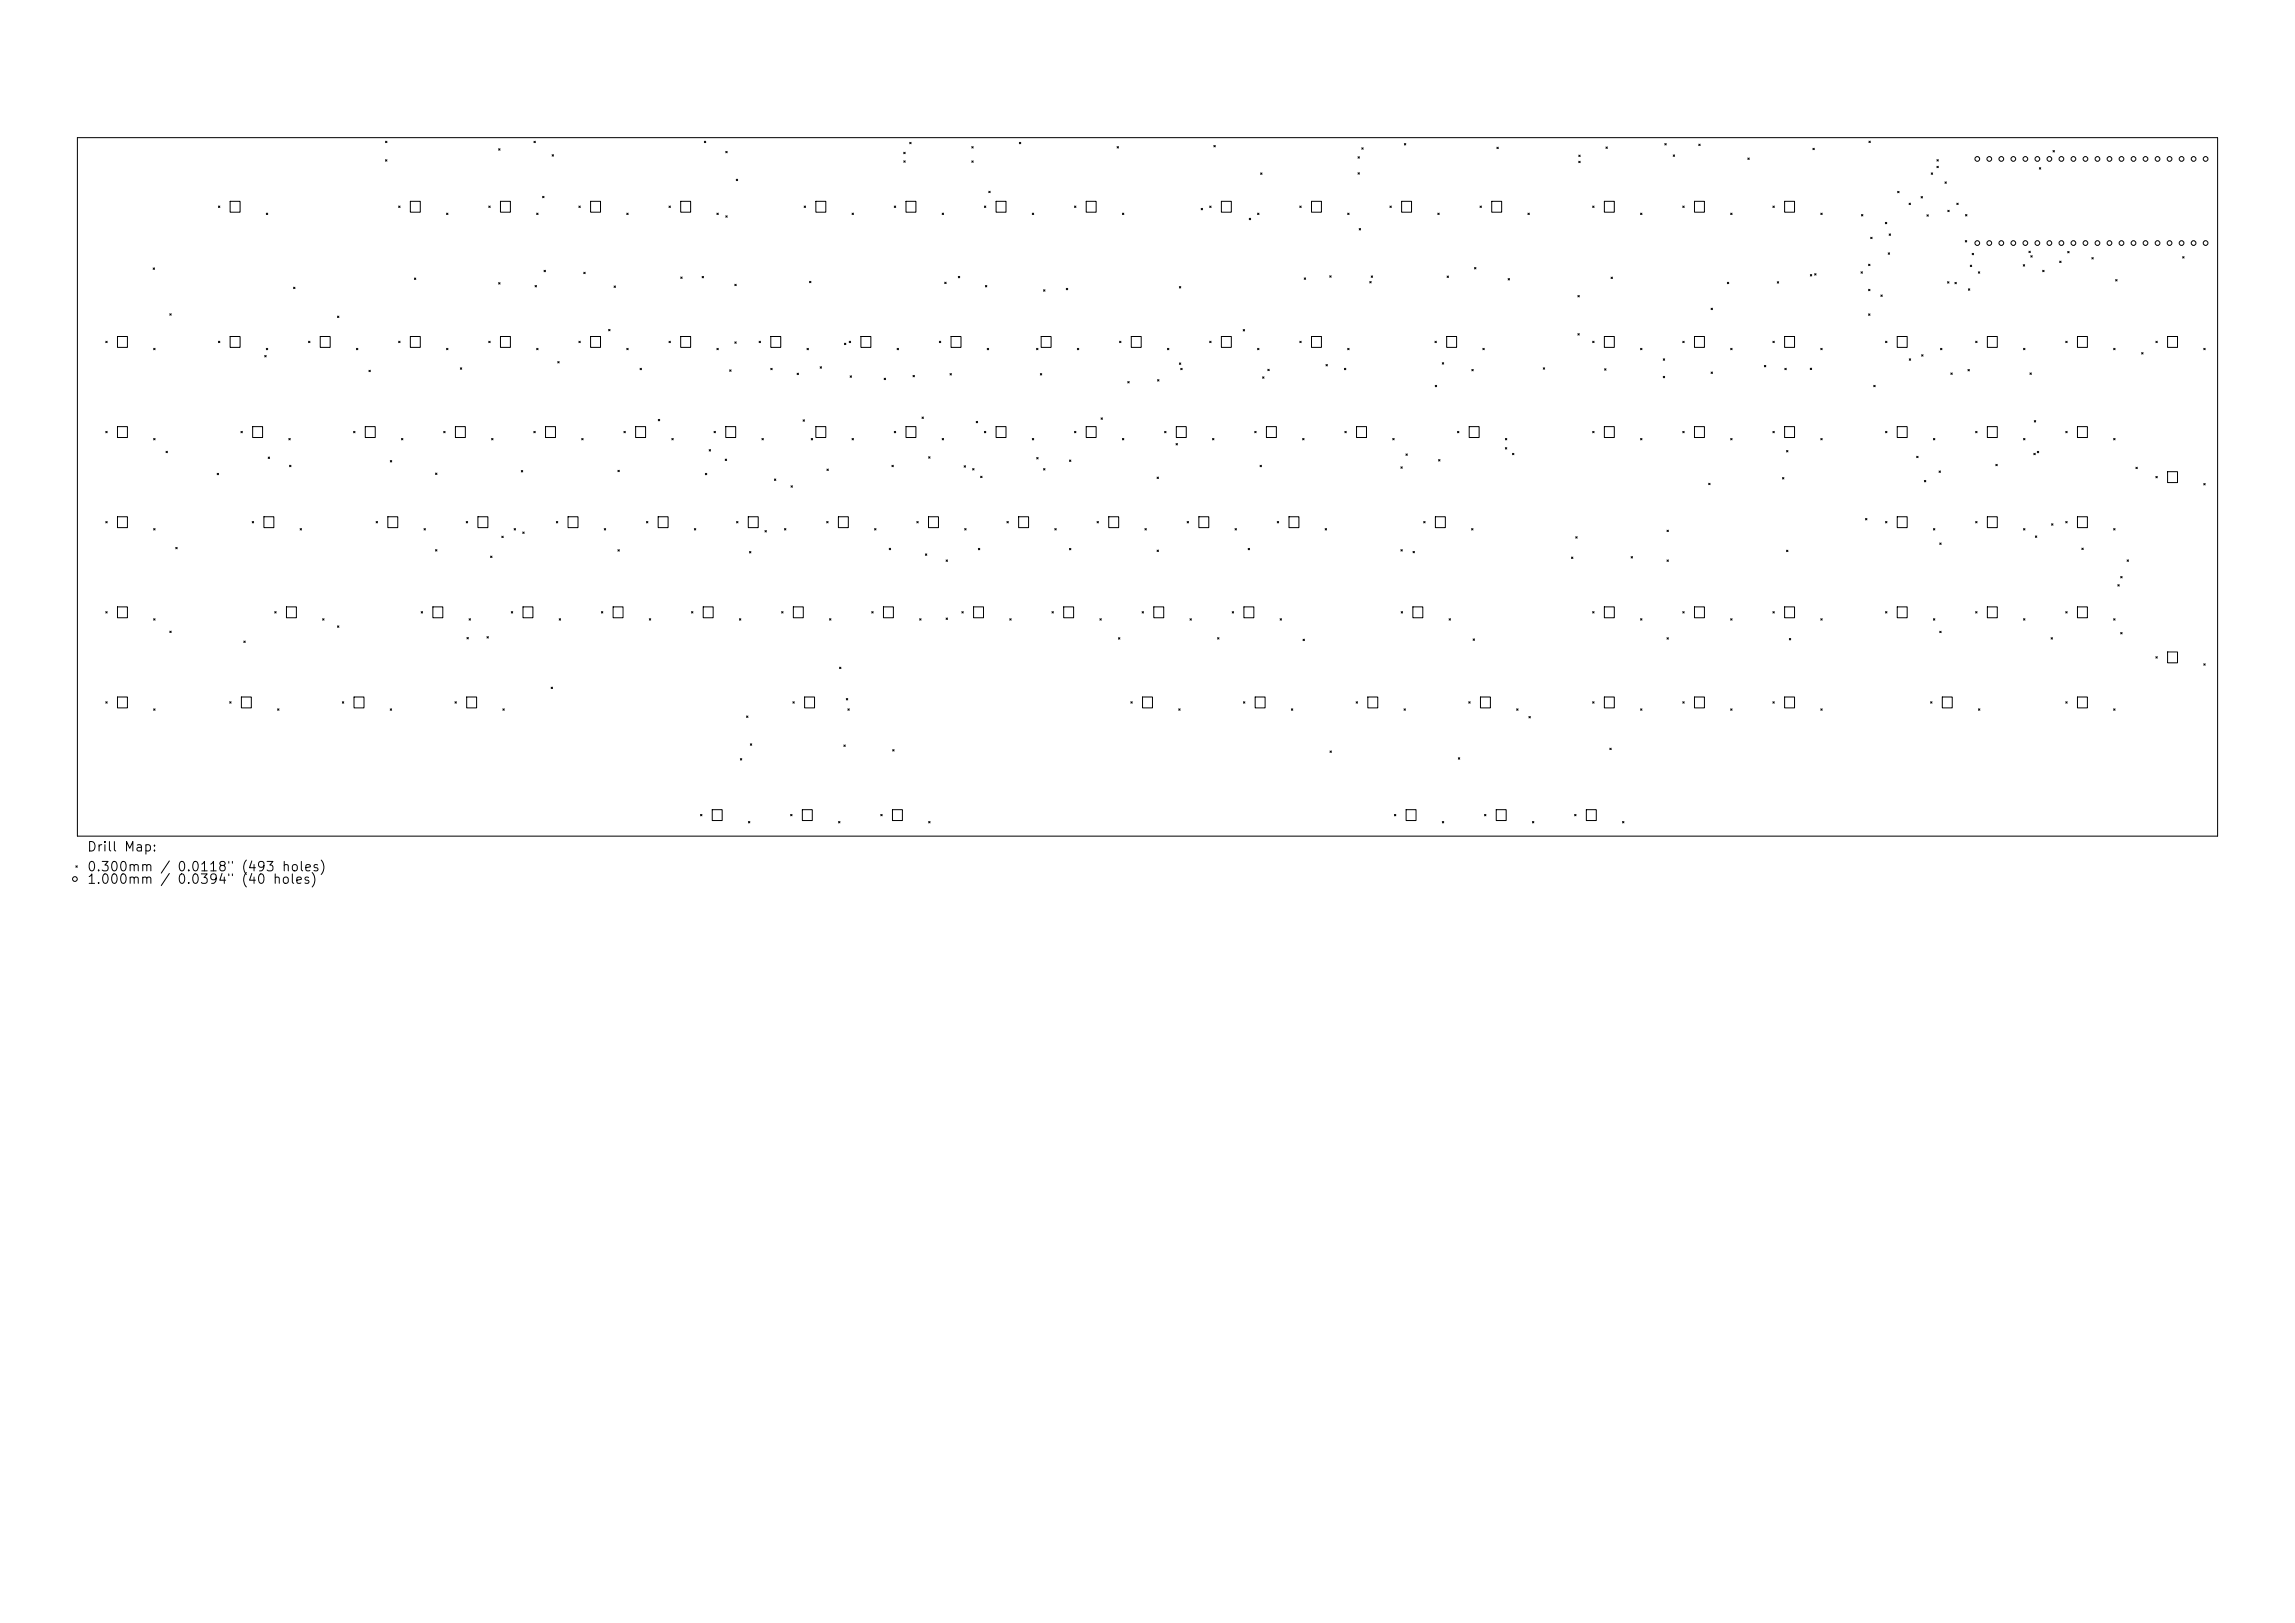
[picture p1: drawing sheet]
<svg xmlns="http://www.w3.org/2000/svg" width="297mm" height="210mm" viewBox="0 0 297 210" stroke-linecap="round" stroke-linejoin="round" font-family="sans-serif">
<defs><g id="words">
<g font-size="1.2">
<text x="11.2" y="110.5">Drill Map:</text>
<text x="11.2" y="113.1">0.300mm / 0.0118&quot; (493 holes)</text>
<text x="11.2" y="114.7">1.000mm</text>
<text x="22.8" y="114.7">0.0394&quot; (40</text>
</g>
</g></defs>
<g fill="none" stroke="#000" stroke-width=".13">
<path d="M10 17.8h277v90.4h-277zM49.9 18.3l.2 .2M50.1 18.3l-.2 .2M64.5 19.3l.2 .1M64.7 19.3l-.2 .1M69.1 18.3l.2 .2M69.3 18.3l-.2 .2M91.1 18.3l.2 .2M91.3 18.3l-.2 .2M93.9 19.6l.2 .2M94.1 19.6l-.2 .2M117 19.7l.1 .2"/>
<path d="M117.1 19.7l-.1 .2M117.7 18.4l.2 .2M117.9 18.4l-.2 .2M125.8 19l.1 .2M125.9 19l-.1 .2M131.9 18.4l.2 .2M132.1 18.4l-.2 .2M144.6 19l.1 .2M144.7 19l-.1 .2M157.1 18.8l.2 .2M157.3 18.8l-.2 .2M176.2 19.1l.2 .2"/>
<path d="M176.4 19.1l-.2 .2M181.7 18.6l.2 .2M181.9 18.6l-.2 .2M193.7 19l.2 .2M193.9 19l-.2 .2M207.8 19l.2 .2M208 19l-.2 .2M215.4 18.6l.2 .2M215.6 18.6l-.2 .2M219.8 18.7l.2 .1M220 18.7l-.2 .1M234.6 19.2l.2 .2"/>
<path d="M234.8 19.2l-.2 .2M241.9 18.3l.1 .1M242 18.3l-.1 .1M265.7 19.5l.2 .2M265.9 19.5l-.2 .2M19.8 34.7l.2 .2M20 34.7l-.2 .2M28.3 26.7l.1 .1M28.4 26.7l-.1 .1M29.8 26h1.3v1.5h-1.3zM34.5 27.6l.1 .2M34.6 27.6l-.1 .2"/>
<path d="M38 37.2l.2 .1M38.2 37.2l-.2 .1M49.9 20.7l.2 .2M50.1 20.7l-.2 .2M51.6 26.7l.2 .1M51.8 26.7l-.2 .1M53.1 26h1.3v1.5h-1.3zM53.6 36l.2 .2M53.8 36l-.2 .2M57.8 27.6l.2 .2M58 27.6l-.2 .2M63.3 26.7l.1 .1"/>
<path d="M63.4 26.7l-.1 .1M64.5 36.6l.2 .2M64.7 36.6l-.2 .2M64.8 26h1.3v1.5h-1.3zM69.2 36.9l.2 .2M69.4 36.9l-.2 .2M69.4 27.6l.2 .2M69.6 27.6l-.2 .2M70.2 25.4l.2 .2M70.4 25.4l-.2 .2M70.4 35l.2 .2M70.6 35l-.2 .2"/>
<path d="M71.4 20l.2 .2M71.6 20l-.2 .2M74.9 26.7l.2 .1M75.1 26.7l-.2 .1M75.5 35.2l.2 .2M75.7 35.2l-.2 .2M76.4 26h1.3v1.5h-1.3zM79.5 37l.2 .2M79.7 37l-.2 .2M81.1 27.6l.2 .2M81.3 27.6l-.2 .2M86.6 26.7l.2 .1"/>
<path d="M86.8 26.7l-.2 .1M88.1 26h1.3v1.5h-1.3zM88.1 35.8l.2 .2M88.3 35.8l-.2 .2M90.9 35.8l.1 .1M91 35.8l-.1 .1M92.8 27.6l.2 .2M93 27.6l-.2 .2M93.9 27.9l.2 .2M94.1 27.9l-.2 .2M95.1 36.8l.2 .2M95.3 36.8l-.2 .2"/>
<path d="M95.3 23.2l.2 .2M95.5 23.2l-.2 .2M104.1 26.7l.2 .1M104.3 26.7l-.2 .1M104.8 36.4l.1 .2M104.9 36.4l-.1 .2M105.6 26h1.3v1.5h-1.3zM110.3 27.6l.2 .2M110.5 27.6l-.2 .2M115.7 26.7l.2 .1M115.9 26.7l-.2 .1M117 20.8l.1 .2"/>
<path d="M117.1 20.8l-.1 .2M117.2 26h1.3v1.5h-1.3zM121.9 27.6l.2 .2M122.1 27.6l-.2 .2M122.3 36.5l.1 .2M122.4 36.5l-.1 .2M124 35.8l.2 .1M124.2 35.8l-.2 .1M125.8 20.8l.1 .2M125.9 20.8l-.1 .2M127.4 26.7l.2 .1M127.5 36.9l.2 .2"/>
<path d="M127.6 26.7l-.2 .1M127.7 36.9l-.2 .2M128 24.7l.1 .2M128.1 24.7l-.1 .2M128.9 26h1.3v1.5h-1.3zM133.6 27.6l.2 .2M133.8 27.6l-.2 .2M135.1 37.5l.1 .2M135.2 37.5l-.1 .2M138 37.3l.2 .2M138.2 37.3l-.2 .2M139.1 26.7l.1 .1"/>
<path d="M139.2 26.7l-.1 .1M140.6 26h1.3v1.5h-1.3zM145.3 27.6l.1 .2M145.4 27.6l-.1 .2M152.6 37.1l.2 .2M152.8 37.1l-.2 .2M155.4 27l.2 .1M155.6 27l-.2 .1M156.5 26.7l.2 .1M156.7 26.7l-.2 .1M158.1 26h1.2v1.5h-1.2zM161.7 28.2l.2 .2"/>
<path d="M161.9 28.2l-.2 .2M162.7 27.6l.2 .2M162.9 27.6l-.2 .2M163.1 22.4l.2 .2M163.3 22.4l-.2 .2M168.2 26.7l.2 .1M168.4 26.7l-.2 .1M168.8 36l.2 .1M169 36l-.2 .1M169.7 26h1.3v1.5h-1.3zM172.1 35.7l.2 .2M172.3 35.7l-.2 .2"/>
<path d="M174.4 27.6l.2 .2M174.6 27.6l-.2 .2M175.7 20.3l.2 .2M175.7 22.4l.2 .1M175.9 29.6l.2 .2M175.9 20.3l-.2 .2M175.9 22.4l-.2 .1M176.1 29.6l-.2 .2M177.3 36.4l.1 .2M177.4 36.4l-.1 .2M177.4 35.7l.2 .2M177.6 35.7l-.2 .2"/>
<path d="M179.9 26.7l.2 .1M180.1 26.7l-.2 .1M181.4 26h1.3v1.5h-1.3zM186.1 27.6l.2 .2M186.3 27.6l-.2 .2M187.3 35.7l.2 .2M187.5 35.7l-.2 .2M190.8 34.6l.2 .2M191 34.6l-.2 .2M191.5 26.7l.2 .1M191.7 26.7l-.2 .1M193 26h1.3v1.5h-1.3z"/>
<path d="M195.2 36l.2 .2M195.4 36l-.2 .2M197.7 27.6l.2 .2M197.9 27.6l-.2 .2M204.2 38.2l.2 .2M204.3 20.1l.2 .2M204.3 20.9l.2 .2M204.4 38.2l-.2 .2M204.5 20.1l-.2 .2M204.5 20.9l-.2 .2M206.1 26.7l.2 .1M206.3 26.7l-.2 .1"/>
<path d="M207.6 26h1.3v1.5h-1.3zM208.5 35.9l.2 .1M208.7 35.9l-.2 .1M212.3 27.6l.2 .2M212.5 27.6l-.2 .2M216.5 20l.2 .2M216.7 20l-.2 .2M217.8 26.7l.2 .1M218 26.7l-.2 .1M219.3 26h1.3v1.5h-1.3zM221.4 39.9l.2 .2M221.6 39.9l-.2 .2"/>
<path d="M223.5 36.5l.2 .2M223.7 36.5l-.2 .2M224 27.6l.2 .2M224.2 27.6l-.2 .2M226.2 20.4l.2 .2M226.4 20.4l-.2 .2M229.4 26.7l.2 .1M229.6 26.7l-.2 .1M230 36.5l.2 .1M230.2 36.5l-.2 .1M230.9 26h1.3v1.5h-1.3zM234.3 35.5l.2 .2"/>
<path d="M234.5 35.5l-.2 .2M234.8 35.4l.2 .2M235 35.4l-.2 .2M235.6 27.6l.2 .2M235.8 27.6l-.2 .2M240.8 35.2l.2 .2M240.9 27.8l.2 .1M241 35.2l-.2 .2M241.1 27.8l-.2 .1M241.8 34.2l.2 .2M241.8 37.4l.2 .2M242 34.2l-.2 .2"/>
<path d="M242 37.4l-.2 .2M242.1 30.7l.2 .2M242.3 30.7l-.2 .2M243.4 38.2l.2 .2M243.6 38.2l-.2 .2M244 28.8l.2 .2M244.2 28.8l-.2 .2M244.4 32.7l.1 .2M244.5 30.3l.2 .2M244.5 32.7l-.1 .2M244.7 30.3l-.2 .2M245.6 24.8l.2 .1"/>
<path d="M245.8 24.8l-.2 .1M247.1 26.3l.1 .2M247.2 26.3l-.1 .2M248.6 25.4l.2 .2M248.8 25.4l-.2 .2M249.4 27.8l.2 .2M249.6 27.8l-.2 .2M249.9 22.4l.2 .2M250.1 22.4l-.2 .2M250.7 20.7l.1 .1M250.7 21.5l.1 .2M250.8 20.7l-.1 .1"/>
<path d="M250.8 21.5l-.1 .2M251.7 23.5l.2 .2M251.9 23.5l-.2 .2M252 36.5l.2 .1M252.1 27.2l.2 .2M252.2 36.5l-.2 .1M252.3 27.2l-.2 .2M253 36.5l.2 .2M253.2 36.5l-.2 .2M253.2 26.3l.2 .2M253.4 26.3l-.2 .2M254.3 31.1l.2 .2"/>
<path d="M254.4 27.8l.1 .1M254.5 31.1l-.2 .2M254.5 27.8l-.1 .1M254.7 37.4l.2 .2M254.9 37.4l-.2 .2M255 34.3l.2 .2M255.2 34.3l-.2 .2M255.2 32.8l.2 .2M255.4 32.8l-.2 .2M256 35.2l.2 .2M256.2 35.2l-.2 .2M261.8 34.2l.2 .2"/>
<path d="M262 34.2l-.2 .2M262.6 32.5l.2 .2M262.8 32.5l-.2 .2M262.8 33.1l.2 .2M263 33.1l-.2 .2M263.9 21.7l.2 .2M264.1 21.7l-.2 .2M264.3 35l.2 .2M264.5 35l-.2 .2M266.5 33.8l.2 .2M266.7 33.8l-.2 .2M267.6 32.5l.2 .2"/>
<path d="M267.8 32.5l-.2 .2M270.7 33.3l.2 .2M270.9 33.3l-.2 .2M273.8 36.2l.2 .2M274 36.2l-.2 .2M282.5 33.2l.1 .2M282.6 33.2l-.1 .2M13.7 44.2l.2 .1M13.7 55.8l.2 .2M13.9 44.2l-.2 .1M13.9 55.8l-.2 .2M15.2 43.5h1.3v1.4h-1.3z"/>
<path d="M15.2 55.2h1.3v1.4h-1.3zM19.9 45.1l.2 .2M19.9 56.7l.2 .2M20.1 45.1l-.2 .2M20.1 56.7l-.2 .2M21.5 58.4l.2 .2M21.7 58.4l-.2 .2M22 40.6l.2 .2M22.2 40.6l-.2 .2M28.3 44.2l.1 .1M28.4 44.2l-.1 .1M29.8 43.5h1.3v1.4h-1.3z"/>
<path d="M31.2 55.8l.2 .2M31.4 55.8l-.2 .2M32.7 55.2h1.3v1.4h-1.3zM34.3 46l.1 .2M34.4 46l-.1 .2M34.5 45.1l.1 .2M34.6 45.1l-.1 .2M34.7 59.1l.2 .2M34.9 59.1l-.2 .2M37.4 56.7l.2 .2M37.6 56.7l-.2 .2M39.9 44.2l.2 .1"/>
<path d="M40.1 44.2l-.2 .1M41.4 43.5h1.3v1.4h-1.3zM43.7 40.9l.2 .2M43.9 40.9l-.2 .2M45.8 55.8l.1 .2M45.9 55.8l-.1 .2M46.1 45.1l.2 .2M46.3 45.1l-.2 .2M47.3 55.2h1.3v1.4h-1.3zM47.7 47.9l.2 .2M47.9 47.9l-.2 .2M50.5 59.6l.2 .2"/>
<path d="M50.7 59.6l-.2 .2M51.6 44.2l.2 .1M51.8 44.2l-.2 .1M52 56.7l.1 .2M52.1 56.7l-.1 .2M53.1 43.5h1.3v1.4h-1.3zM57.4 55.8l.2 .2M57.6 55.8l-.2 .2M57.8 45.1l.2 .2M58 45.1l-.2 .2M58.9 55.2h1.3v1.4h-1.3zM59.6 47.6l.2 .2"/>
<path d="M59.8 47.6l-.2 .2M63.3 44.2l.1 .1M63.4 44.2l-.1 .1M63.6 56.7l.2 .2M63.8 56.7l-.2 .2M64.8 43.5h1.3v1.4h-1.3zM69.1 55.8l.2 .2M69.3 55.8l-.2 .2M69.4 45.1l.2 .2M69.6 45.1l-.2 .2M70.6 55.2h1.3v1.4h-1.3zM72.2 46.8l.2 .2"/>
<path d="M72.4 46.8l-.2 .2M74.9 44.2l.2 .1M75.1 44.2l-.2 .1M75.3 56.7l.2 .2M75.5 56.7l-.2 .2M76.4 43.5h1.3v1.4h-1.3zM78.8 42.6l.1 .2M78.9 42.6l-.1 .2M80.7 55.8l.2 .2M80.9 55.8l-.2 .2M81.1 45.1l.2 .2M81.3 45.1l-.2 .2"/>
<path d="M82.3 55.2h1.2v1.4h-1.2zM82.8 47.7l.2 .1M83 47.7l-.2 .1M85.2 54.3l.2 .1M85.4 54.3l-.2 .1M86.6 44.2l.2 .1M86.8 44.2l-.2 .1M86.9 56.7l.2 .2M87.1 56.7l-.2 .2M88.1 43.5h1.3v1.4h-1.3zM91.8 58.2l.2 .2M92 58.2l-.2 .2"/>
<path d="M92.4 55.8l.2 .2M92.6 55.8l-.2 .2M92.8 45.1l.2 .2M93 45.1l-.2 .2M93.9 59.4l.1 .2M93.9 55.2h1.3v1.4h-1.3zM94 59.4l-.1 .2M94.4 47.9l.2 .1M94.6 47.9l-.2 .1M95.1 44.2l.2 .2M95.3 44.2l-.2 .2M98.2 44.2l.2 .1"/>
<path d="M98.4 44.2l-.2 .1M98.6 56.7l.2 .2M98.8 56.7l-.2 .2M99.7 47.7l.2 .1M99.8 43.5h1.2v1.4h-1.2zM99.9 47.7l-.2 .1M103.2 48.3l.1 .2M103.3 48.3l-.1 .2M103.9 54.3l.2 .2M104.1 54.3l-.2 .2M104.4 45.1l.2 .2M104.6 45.1l-.2 .2"/>
<path d="M105 56.7l.2 .2M105.2 56.7l-.2 .2M105.6 55.2h1.3v1.4h-1.3zM106.1 47.5l.2 .1M106.3 47.5l-.2 .1M109.3 44.4l.2 .2M109.5 44.4l-.2 .2M109.9 44.2l.2 .1M110 48.6l.2 .2M110.1 44.2l-.2 .1M110.2 48.6l-.2 .2M110.3 56.7l.2 .2"/>
<path d="M110.5 56.7l-.2 .2M111.4 43.5h1.3v1.4h-1.3zM114.4 48.9l.2 .2M114.6 48.9l-.2 .2M115.7 55.8l.2 .2M115.9 55.8l-.2 .2M116.1 45.1l.2 .2M116.3 45.1l-.2 .2M117.2 55.2h1.3v1.4h-1.3zM118.2 48.6l.1 .2M118.3 48.6l-.1 .2M119.3 54l.2 .1"/>
<path d="M119.5 54l-.2 .1M120.2 59.1l.2 .2M120.4 59.1l-.2 .2M121.6 44.2l.1 .1M121.7 44.2l-.1 .1M121.9 56.7l.2 .2M122.1 56.7l-.2 .2M122.9 48.3l.2 .2M123.1 43.5h1.3v1.4h-1.3zM123.1 48.3l-.2 .2M126.3 54.5l.2 .2M126.5 54.5l-.2 .2"/>
<path d="M127.4 55.8l.2 .2M127.6 55.8l-.2 .2M127.8 45.1l.1 .2M127.9 45.1l-.1 .2M128.9 55.2h1.3v1.4h-1.3zM133.6 56.7l.2 .2M133.8 56.7l-.2 .2M134.1 45.1l.2 .2M134.2 59.2l.1 .2M134.3 45.1l-.2 .2M134.3 59.2l-.1 .2M134.6 48.3l.2 .2"/>
<path d="M134.7 43.5h1.3v1.4h-1.3zM134.8 48.3l-.2 .2M138.4 59.5l.2 .2M138.6 59.5l-.2 .2M139.1 55.8l.1 .2M139.2 55.8l-.1 .2M139.4 45.1l.2 .2M139.6 45.1l-.2 .2M140.6 55.2h1.3v1.4h-1.3zM142.5 54.1l.2 .2M142.7 54.1l-.2 .2M144.9 44.2l.2 .1"/>
<path d="M145.1 44.2l-.2 .1M145.3 56.7l.1 .2M145.4 56.7l-.1 .2M145.9 49.4l.2 .2M146.1 49.4l-.2 .2M146.4 43.5h1.3v1.4h-1.3zM149.8 49.1l.2 .2M150 49.1l-.2 .2M150.7 55.8l.2 .2M150.9 55.8l-.2 .2M151.1 45.1l.2 .2M151.3 45.1l-.2 .2"/>
<path d="M152.2 57.4l.2 .2M152.2 55.2h1.3v1.4h-1.3zM152.4 57.4l-.2 .2M152.6 47l.2 .1M152.8 47.7l.2 .1M152.8 47l-.2 .1M153 47.7l-.2 .1M156.5 44.2l.2 .1M156.7 44.2l-.2 .1M156.9 56.7l.2 .2M157.1 56.7l-.2 .2M158.1 43.5h1.2v1.4h-1.2z"/>
<path d="M160.9 42.6l.2 .2M161.1 42.6l-.2 .2M162.4 55.8l.2 .2M162.6 55.8l-.2 .2M162.7 45.1l.2 .2M162.9 45.1l-.2 .2M163.4 48.8l.2 .1M163.6 48.8l-.2 .1M163.9 55.2h1.3v1.4h-1.3zM164.1 47.8l.2 .2M164.3 47.8l-.2 .2M168.2 44.2l.2 .1"/>
<path d="M168.4 44.2l-.2 .1M168.6 56.7l.2 .2M168.8 56.7l-.2 .2M169.7 43.5h1.3v1.4h-1.3zM171.6 47.2l.2 .1M171.8 47.2l-.2 .1M174 47.7l.2 .1M174 55.8l.2 .2M174.2 47.7l-.2 .1M174.2 55.8l-.2 .2M174.4 45.1l.2 .2M174.6 45.1l-.2 .2"/>
<path d="M175.6 55.2h1.2v1.4h-1.2zM180.2 56.7l.2 .2M180.4 56.7l-.2 .2M181.9 58.7l.2 .2M182.1 58.7l-.2 .2M185.7 44.2l.2 .1M185.7 49.9l.2 .1M185.9 44.2l-.2 .1M185.9 49.9l-.2 .1M186.2 59.5l.2 .2M186.4 59.5l-.2 .2M186.6 46.9l.2 .2"/>
<path d="M186.8 46.9l-.2 .2M187.2 43.5h1.3v1.4h-1.3zM188.6 55.8l.2 .2M188.8 55.8l-.2 .2M190.1 55.2h1.3v1.4h-1.3zM190.5 47.8l.2 .2M190.7 47.8l-.2 .2M191.9 45.1l.2 .2M192.1 45.1l-.2 .2M194.8 57.9l.2 .2M194.8 56.7l.2 .2M195 57.9l-.2 .2"/>
<path d="M195 56.7l-.2 .2M195.7 58.7l.2 .1M195.9 58.7l-.2 .1M199.7 47.6l.2 .2M199.9 47.6l-.2 .2M204.2 43.2l.2 .2M204.4 43.2l-.2 .2M206.1 44.2l.2 .1M206.1 55.8l.2 .2M206.3 44.2l-.2 .1M206.3 55.8l-.2 .2M207.6 43.5h1.3v1.4h-1.3z"/>
<path d="M207.6 55.2h1.3v1.4h-1.3zM207.7 47.7l.1 .2M207.8 47.7l-.1 .2M212.3 56.7l.2 .2M212.3 45.1l.2 .2M212.5 45.1l-.2 .2M212.5 56.7l-.2 .2M215.2 46.4l.2 .2M215.2 48.7l.2 .2M215.4 46.4l-.2 .2M215.4 48.7l-.2 .2M217.8 44.2l.2 .1"/>
<path d="M217.8 55.8l.2 .2M218 44.2l-.2 .1M218 55.8l-.2 .2M219.3 55.2h1.3v1.4h-1.3zM219.3 43.5h1.3v1.4h-1.3zM221.4 48.1l.2 .2M221.6 48.1l-.2 .2M224 56.7l.2 .2M224 45.1l.2 .2M224.2 45.1l-.2 .2M224.2 56.7l-.2 .2M228.3 47.3l.2 .2"/>
<path d="M228.5 47.3l-.2 .2M229.4 44.2l.2 .1M229.4 55.8l.2 .2M229.6 55.8l-.2 .2M229.6 44.2l-.2 .1M230.9 55.2h1.3v1.4h-1.3zM230.9 43.5h1.3v1.4h-1.3zM231 47.7l.2 .1M231.2 47.7l-.2 .1M231.2 58.3l.2 .2M231.4 58.3l-.2 .2M234.3 47.6l.2 .2"/>
<path d="M234.5 47.6l-.2 .2M235.6 45.1l.2 .2M235.6 56.7l.2 .2M235.8 56.7l-.2 .2M235.8 45.1l-.2 .2M241.8 40.6l.2 .2M242 40.6l-.2 .2M242.5 49.9l.2 .1M242.7 49.9l-.2 .1M244 44.2l.2 .1M244 55.8l.2 .2M244.2 44.2l-.2 .1"/>
<path d="M244.2 55.8l-.2 .2M245.5 55.2h1.3v1.4h-1.3zM245.5 43.5h1.3v1.4h-1.3zM247.1 46.4l.2 .2M247.3 46.4l-.2 .2M248 59l.2 .2M248.2 59l-.2 .2M248.7 45.9l.2 .2M248.9 45.9l-.2 .2M250.2 56.7l.2 .2M250.4 56.7l-.2 .2M251.1 45.1l.2 .2"/>
<path d="M251.3 45.1l-.2 .2M252.5 48.3l.1 .1M252.6 48.3l-.1 .1M254.7 47.8l.2 .2M254.9 47.8l-.2 .2M255.7 55.8l.2 .2M255.7 44.2l.2 .1M255.9 44.2l-.2 .1M255.9 55.8l-.2 .2M257.2 55.2h1.3v1.4h-1.3zM257.2 43.5h1.3v1.4h-1.3zM261.9 45.1l.2 .2"/>
<path d="M261.9 56.7l.2 .2M262.1 45.1l-.2 .2M262.1 56.7l-.2 .2M262.7 48.3l.2 .1M262.9 48.3l-.2 .1M263.2 58.7l.2 .1M263.3 54.4l.1 .2M263.4 58.7l-.2 .1M263.4 54.4l-.1 .2M263.7 58.4l.1 .2M263.8 58.4l-.1 .2M267.3 44.2l.2 .1"/>
<path d="M267.3 55.8l.2 .2M267.5 44.2l-.2 .1M267.5 55.8l-.2 .2M268.9 55.2h1.2v1.4h-1.2zM268.9 43.5h1.2v1.4h-1.2zM273.5 45.1l.2 .2M273.5 56.7l.2 .2M273.7 45.1l-.2 .2M273.7 56.7l-.2 .2M277.2 45.6l.1 .2M277.3 45.6l-.1 .2M279 44.2l.2 .1"/>
<path d="M279.2 44.2l-.2 .1M280.5 43.5h1.3v1.4h-1.3zM285.2 45.1l.2 .2M285.4 45.1l-.2 .2M13.7 67.5l.2 .2M13.7 79.1l.2 .2M13.9 67.5l-.2 .2M13.9 79.1l-.2 .2M15.2 78.5h1.3v1.4h-1.3zM15.2 66.9h1.3v1.4h-1.3zM19.9 68.4l.2 .2M20.1 68.4l-.2 .2"/>
<path d="M22.7 70.8l.2 .2M22.9 70.8l-.2 .2M28.1 61.2l.2 .2M28.3 61.2l-.2 .2M32.6 67.5l.2 .2M32.8 67.5l-.2 .2M34.2 66.9h1.2v1.4h-1.2zM35.6 79.1l.1 .2M35.7 79.1l-.1 .2M37.1 78.5h1.3v1.4h-1.3zM37.5 60.2l.2 .2M37.7 60.2l-.2 .2"/>
<path d="M38.8 68.4l.2 .2M39 68.4l-.2 .2M48.7 67.5l.2 .2M48.9 67.5l-.2 .2M50.2 66.9h1.3v1.4h-1.3zM54.5 79.1l.2 .2M54.7 79.1l-.2 .2M54.9 68.4l.2 .2M55.1 68.4l-.2 .2M56 78.5h1.3v1.4h-1.3zM56.4 71.1l.1 .2M56.4 61.2l.1 .2"/>
<path d="M56.5 61.2l-.1 .2M56.5 71.1l-.1 .2M60.3 67.5l.2 .2M60.5 67.5l-.2 .2M61.9 66.9h1.2v1.4h-1.2zM63.5 72l.2 .1M63.7 72l-.2 .1M64.9 69.4l.2 .2M65.1 69.4l-.2 .2M66.2 79.1l.2 .2M66.4 79.1l-.2 .2M66.5 68.4l.2 .2"/>
<path d="M66.7 68.4l-.2 .2M67.5 60.9l.1 .2M67.6 60.9l-.1 .2M67.7 68.8l.1 .2M67.7 78.5h1.3v1.4h-1.3zM67.8 68.8l-.1 .2M72 67.5l.2 .2M72.2 67.5l-.2 .2M73.5 66.9h1.3v1.4h-1.3zM77.8 79.1l.2 .2M78 79.1l-.2 .2M78.2 68.4l.2 .2"/>
<path d="M78.4 68.4l-.2 .2M79.3 78.5h1.3v1.4h-1.3zM80 60.9l.1 .1M80 71.1l.1 .2M80.1 60.9l-.1 .1M80.1 71.1l-.1 .2M83.7 67.5l.1 .2M83.8 67.5l-.1 .2M85.2 66.9h1.3v1.4h-1.3zM89.5 79.1l.2 .2M89.7 79.1l-.2 .2M89.9 68.4l.1 .2"/>
<path d="M90 68.4l-.1 .2M91 78.5h1.3v1.4h-1.3zM91.3 61.2l.2 .2M91.5 61.2l-.2 .2M95.3 67.5l.2 .2M95.5 67.5l-.2 .2M96.8 66.9h1.3v1.4h-1.3zM97 71.4l.2 .2M97.2 71.4l-.2 .2M99 68.7l.2 .1M99.2 68.7l-.2 .1M100.2 62l.2 .2"/>
<path d="M100.4 62l-.2 .2M101.2 79.1l.1 .2M101.3 79.1l-.1 .2M101.5 68.4l.2 .2M101.7 68.4l-.2 .2M102.4 62.9l.1 .1M102.5 62.9l-.1 .1M102.7 78.5h1.3v1.4h-1.3zM107 67.5l.2 .2M107 60.7l.2 .2M107.2 67.5l-.2 .2M107.2 60.7l-.2 .2"/>
<path d="M108.5 66.9h1.3v1.4h-1.3zM112.8 79.1l.2 .2M113 79.1l-.2 .2M113.2 68.4l.2 .2M113.4 68.4l-.2 .2M114.3 78.5h1.3v1.4h-1.3zM115.1 70.9l.2 .2M115.3 70.9l-.2 .2M115.4 60.2l.2 .2M115.6 60.2l-.2 .2M118.6 67.5l.2 .2M118.8 67.5l-.2 .2"/>
<path d="M119.8 71.7l.1 .2M119.9 71.7l-.1 .2M120.2 66.9h1.2v1.4h-1.2zM122.4 72.5l.2 .1M122.4 80l.2 .2M122.6 72.5l-.2 .1M122.6 80l-.2 .2M124.5 79.1l.2 .2M124.7 79.1l-.2 .2M124.8 60.3l.2 .2M124.8 68.4l.2 .2M125 60.3l-.2 .2"/>
<path d="M125 68.4l-.2 .2M125.9 60.6l.2 .2M126 78.5h1.3v1.4h-1.3zM126.1 60.6l-.2 .2M126.6 71l.2 .1M126.8 71l-.2 .1M126.9 61.6l.2 .2M127.1 61.6l-.2 .2M130.3 67.5l.2 .2M130.5 67.5l-.2 .2M131.8 66.9h1.3v1.4h-1.3zM135.1 60.6l.1 .2"/>
<path d="M135.2 60.6l-.1 .2M136.1 79.1l.2 .2M136.3 79.1l-.2 .2M136.5 68.4l.2 .2M136.7 68.4l-.2 .2M137.7 78.5h1.2v1.4h-1.2zM138.4 71l.2 .1M138.6 71l-.2 .1M142 67.5l.2 .2M142.2 67.5l-.2 .2M143.5 66.9h1.3v1.4h-1.3zM147.8 79.1l.2 .2"/>
<path d="M148 79.1l-.2 .2M148.2 68.4l.2 .2M148.4 68.4l-.2 .2M149.3 78.5h1.3v1.4h-1.3zM149.7 61.7l.2 .2M149.7 71.2l.2 .2M149.9 61.7l-.2 .2M149.9 71.2l-.2 .2M153.6 67.5l.2 .2M153.8 67.5l-.2 .2M155.1 66.9h1.3v1.4h-1.3zM159.5 79.1l.1 .2"/>
<path d="M159.6 79.1l-.1 .2M159.8 68.4l.2 .2M160 68.4l-.2 .2M161 78.5h1.3v1.4h-1.3zM161.5 71l.2 .1M161.7 71l-.2 .1M163.1 60.2l.2 .2M163.3 60.2l-.2 .2M165.3 67.5l.2 .2M165.5 67.5l-.2 .2M166.8 66.9h1.3v1.4h-1.3zM171.5 68.4l.2 .2"/>
<path d="M171.7 68.4l-.2 .2M181.3 60.4l.2 .2M181.3 71.1l.2 .2M181.3 79.1l.2 .2M181.5 60.4l-.2 .2M181.5 71.1l-.2 .2M181.5 79.1l-.2 .2M182.8 78.5h1.3v1.4h-1.3zM182.9 71.3l.1 .2M183 71.3l-.1 .2M184.2 67.5l.2 .2M184.4 67.5l-.2 .2"/>
<path d="M185.8 66.9h1.2v1.4h-1.2zM190.4 68.4l.2 .2M190.6 68.4l-.2 .2M203.4 72.1l.2 .2M203.6 72.1l-.2 .2M203.9 69.4l.2 .2M204.1 69.4l-.2 .2M206.1 79.1l.2 .2M206.3 79.1l-.2 .2M207.6 78.5h1.3v1.4h-1.3zM211.1 72l.2 .2M211.3 72l-.2 .2"/>
<path d="M215.7 68.6l.2 .2M215.7 72.5l.2 .1M215.9 68.6l-.2 .2M215.9 72.5l-.2 .1M217.8 79.1l.2 .2M218 79.1l-.2 .2M219.3 78.5h1.3v1.4h-1.3zM221.1 62.5l.2 .2M221.3 62.5l-.2 .2M229.4 79.1l.2 .2M229.6 79.1l-.2 .2M230.7 61.8l.2 .2"/>
<path d="M230.9 61.8l-.2 .2M230.9 78.5h1.3v1.4h-1.3zM231.2 71.2l.2 .2M231.4 71.2l-.2 .2M241.4 67.1l.2 .2M241.6 67.1l-.2 .2M244 67.5l.2 .2M244 79.1l.2 .2M244.2 67.5l-.2 .2M244.2 79.1l-.2 .2M245.5 66.9h1.3v1.4h-1.3zM245.5 78.5h1.3v1.4h-1.3z"/>
<path d="M249 62.2l.2 .1M249.2 62.2l-.2 .1M250.2 68.4l.2 .2M250.4 68.4l-.2 .2M250.9 60.9l.2 .2M251 70.3l.2 .1M251.1 60.9l-.2 .2M251.2 70.3l-.2 .1M255.7 67.5l.2 .2M255.7 79.1l.2 .2M255.9 67.5l-.2 .2M255.9 79.1l-.2 .2"/>
<path d="M257.2 78.5h1.3v1.4h-1.3zM257.2 66.9h1.3v1.4h-1.3zM258.3 60.1l.2 .2M258.5 60.1l-.2 .2M261.9 68.4l.2 .2M262.1 68.4l-.2 .2M263.4 69.3l.2 .2M263.6 69.3l-.2 .2M265.5 67.8l.2 .2M265.7 67.8l-.2 .2M267.3 79.1l.2 .2M267.3 67.5l.2 .2"/>
<path d="M267.5 67.5l-.2 .2M267.5 79.1l-.2 .2M268.9 78.5h1.2v1.4h-1.2zM268.9 66.9h1.2v1.4h-1.2zM269.4 70.9l.2 .2M269.6 70.9l-.2 .2M273.5 68.4l.2 .2M273.7 68.4l-.2 .2M274.1 75.7l.2 .1M274.3 75.7l-.2 .1M274.4 74.6l.2 .2M274.6 74.6l-.2 .2"/>
<path d="M275.3 72.4l.2 .2M275.5 72.4l-.2 .2M276.4 60.5l.2 .1M276.6 60.5l-.2 .1M279 61.6l.2 .2M279.2 61.6l-.2 .2M280.5 61h1.3v1.4h-1.3zM285.2 62.6l.2 .1M285.4 62.6l-.2 .1M13.7 90.8l.2 .2M13.9 90.8l-.2 .2M15.2 90.2h1.3v1.4h-1.3z"/>
<path d="M19.9 80.1l.2 .1M19.9 91.7l.2 .2M20.1 80.1l-.2 .1M20.1 91.7l-.2 .2M22 81.7l.2 .1M22.2 81.7l-.2 .1M29.7 90.8l.2 .2M29.9 90.8l-.2 .2M31.2 90.2h1.3v1.4h-1.3zM31.6 82.9l.1 .2M31.7 82.9l-.1 .2M35.9 91.7l.2 .2"/>
<path d="M36.1 91.7l-.2 .2M41.8 80.1l.1 .1M41.9 80.1l-.1 .1M43.7 81l.2 .2M43.9 81l-.2 .2M44.3 90.8l.2 .2M44.5 90.8l-.2 .2M45.8 90.2h1.3v1.4h-1.3zM50.5 91.7l.2 .2M50.7 91.7l-.2 .2M58.9 90.8l.2 .2M59.1 90.8l-.2 .2"/>
<path d="M60.4 90.2h1.3v1.4h-1.3zM60.4 82.5l.2 .2M60.6 82.5l-.2 .2M60.7 80.1l.2 .1M60.9 80.1l-.2 .1M63 82.4l.2 .2M63.2 82.4l-.2 .2M65.1 91.7l.2 .2M65.3 91.7l-.2 .2M71.3 88.9l.2 .2M71.5 88.9l-.2 .2M72.4 80.1l.1 .1"/>
<path d="M72.5 80.1l-.1 .1M84 80.1l.2 .1M84.2 80.1l-.2 .1M95.7 80.1l.2 .1M95.8 98.2l.2 .1M95.9 80.1l-.2 .1M96 98.2l-.2 .1M96.6 92.6l.2 .2M96.8 92.6l-.2 .2M97.1 96.2l.2 .2M97.3 96.2l-.2 .2M102.6 90.8l.2 .2"/>
<path d="M102.8 90.8l-.2 .2M104.1 90.2h1.3v1.4h-1.3zM107.4 80.1l.1 .1M107.5 80.1l-.1 .1M108.6 86.3l.2 .2M108.8 86.3l-.2 .2M109.2 96.4l.2 .2M109.4 96.4l-.2 .2M109.5 90.4l.2 .2M109.7 90.4l-.2 .2M109.7 91.7l.2 .2M109.9 91.7l-.2 .2"/>
<path d="M115.5 97l.2 .2M115.7 97l-.2 .2M119 80.1l.2 .1M119.2 80.1l-.2 .1M130.7 80.1l.2 .1M130.9 80.1l-.2 .1M142.3 80.1l.2 .1M142.5 80.1l-.2 .1M144.7 82.5l.2 .2M144.9 82.5l-.2 .2M146.3 90.8l.2 .2M146.5 90.8l-.2 .2"/>
<path d="M147.9 90.2h1.2v1.4h-1.2zM152.5 91.7l.2 .2M152.7 91.7l-.2 .2M154 80.1l.2 .1M154.2 80.1l-.2 .1M157.6 82.5l.2 .2M157.8 82.5l-.2 .2M160.9 90.8l.2 .2M161.1 90.8l-.2 .2M162.4 90.2h1.3v1.4h-1.3zM165.7 80.1l.1 .1M165.8 80.1l-.1 .1"/>
<path d="M167.1 91.7l.2 .2M167.3 91.7l-.2 .2M168.6 82.7l.2 .2M168.8 82.7l-.2 .2M172.1 97.2l.2 .2M172.3 97.2l-.2 .2M175.5 90.8l.2 .2M175.7 90.8l-.2 .2M177 90.2h1.3v1.4h-1.3zM181.7 91.7l.2 .2M181.9 91.7l-.2 .2M187.5 80.1l.2 .1"/>
<path d="M187.7 80.1l-.2 .1M188.7 98.1l.2 .1M188.9 98.1l-.2 .1M190.1 90.8l.2 .2M190.3 90.8l-.2 .2M190.6 82.7l.2 .2M190.8 82.7l-.2 .2M191.6 90.2h1.3v1.4h-1.3zM196.3 91.7l.2 .2M196.5 91.7l-.2 .2M197.9 92.7l.1 .2M198 92.7l-.1 .2"/>
<path d="M206.1 90.8l.2 .2M206.3 90.8l-.2 .2M207.6 90.2h1.3v1.4h-1.3zM208.3 96.8l.2 .2M208.5 96.8l-.2 .2M212.3 80.1l.2 .1M212.3 91.7l.2 .2M212.5 80.1l-.2 .1M212.5 91.7l-.2 .2M215.7 82.5l.2 .2M215.9 82.5l-.2 .2M217.8 90.8l.2 .2"/>
<path d="M218 90.8l-.2 .2M219.3 90.2h1.3v1.4h-1.3zM224 80.1l.2 .1M224 91.7l.2 .2M224.2 80.1l-.2 .1M224.2 91.7l-.2 .2M229.4 90.8l.2 .2M229.6 90.8l-.2 .2M230.9 90.2h1.3v1.4h-1.3zM231.6 82.6l.1 .2M231.7 82.6l-.1 .2M235.6 80.1l.2 .1"/>
<path d="M235.6 91.7l.2 .2M235.8 80.1l-.2 .1M235.8 91.7l-.2 .2M249.8 90.8l.2 .2M250 90.8l-.2 .2M250.2 80.1l.2 .1M250.4 80.1l-.2 .1M251 81.7l.2 .2M251.2 81.7l-.2 .2M251.4 90.2h1.2v1.4h-1.2zM256 91.7l.2 .2M256.2 91.7l-.2 .2"/>
<path d="M261.9 80.1l.2 .1M262.1 80.1l-.2 .1M265.4 82.5l.2 .2M265.6 82.5l-.2 .2M267.3 90.8l.2 .2M267.5 90.8l-.2 .2M268.9 90.2h1.2v1.4h-1.2zM273.5 80.1l.2 .1M273.5 91.7l.2 .2M273.7 80.1l-.2 .1M273.7 91.7l-.2 .2M274.4 81.8l.2 .2"/>
<path d="M274.6 81.8l-.2 .2M279 85l.2 .2M279.2 85l-.2 .2M280.5 84.4h1.3v1.4h-1.3zM285.2 85.9l.2 .2M285.4 85.9l-.2 .2M9.8 112l.2 .2M10 112l-.2 .2M90.7 105.4l.1 .2M90.8 105.4l-.1 .2M92.2 104.8h1.3v1.4h-1.3zM96.9 106.3l.1 .2"/>
<path d="M97 106.3l-.1 .2M102.3 105.4l.2 .2M102.5 105.4l-.2 .2M103.8 104.8h1.3v1.4h-1.3zM108.5 106.3l.2 .2M108.7 106.3l-.2 .2M114 105.4l.2 .2M114.2 105.4l-.2 .2M115.5 104.8h1.3v1.4h-1.3zM120.2 106.3l.2 .2M120.4 106.3l-.2 .2M180.5 105.4l.1 .2"/>
<path d="M180.6 105.4l-.1 .2M182 104.8h1.3v1.4h-1.3zM186.7 106.3l.1 .2M186.8 106.3l-.1 .2M192.1 105.4l.2 .2M192.3 105.4l-.2 .2M193.6 104.8h1.3v1.4h-1.3zM198.3 106.3l.2 .2M198.5 106.3l-.2 .2M203.8 105.4l.2 .2M204 105.4l-.2 .2M205.3 104.8h1.3v1.4h-1.3z"/>
<path d="M210 106.3l.2 .2M210.2 106.3l-.2 .2"/>
<circle cx="255.9" cy="31.5" r=".31"/>
<circle cx="255.9" cy="20.6" r=".31"/>
<circle cx="257.4" cy="20.6" r=".31"/>
<circle cx="257.4" cy="31.5" r=".31"/>
<circle cx="259" cy="31.5" r=".31"/>
<circle cx="259" cy="20.6" r=".31"/>
<circle cx="260.6" cy="31.5" r=".31"/>
<circle cx="260.6" cy="20.6" r=".31"/>
<circle cx="262.1" cy="20.6" r=".31"/>
<circle cx="262.1" cy="31.5" r=".31"/>
<circle cx="263.7" cy="20.6" r=".31"/>
<circle cx="263.7" cy="31.5" r=".31"/>
<circle cx="265.2" cy="31.5" r=".31"/>
<circle cx="265.2" cy="20.6" r=".31"/>
<circle cx="266.8" cy="31.5" r=".31"/>
<circle cx="266.8" cy="20.6" r=".31"/>
<circle cx="268.3" cy="31.5" r=".31"/>
<circle cx="268.3" cy="20.6" r=".31"/>
<circle cx="269.9" cy="31.5" r=".31"/>
<circle cx="269.9" cy="20.6" r=".31"/>
<circle cx="271.4" cy="31.5" r=".31"/>
<circle cx="271.4" cy="20.6" r=".31"/>
<circle cx="273" cy="31.5" r=".31"/>
<circle cx="273" cy="20.6" r=".31"/>
<circle cx="274.5" cy="20.6" r=".31"/>
<circle cx="274.5" cy="31.5" r=".31"/>
<circle cx="276.1" cy="20.6" r=".31"/>
<circle cx="276.1" cy="31.5" r=".31"/>
<circle cx="277.7" cy="20.6" r=".31"/>
<circle cx="277.7" cy="31.5" r=".31"/>
<circle cx="279.2" cy="31.5" r=".31"/>
<circle cx="279.2" cy="20.6" r=".31"/>
<circle cx="280.8" cy="31.5" r=".31"/>
<circle cx="280.8" cy="20.6" r=".31"/>
<circle cx="282.3" cy="20.6" r=".31"/>
<circle cx="282.3" cy="31.5" r=".31"/>
<circle cx="283.9" cy="20.6" r=".31"/>
<circle cx="283.9" cy="31.5" r=".31"/>
<circle cx="285.4" cy="20.6" r=".31"/>
<circle cx="285.4" cy="31.5" r=".31"/>
<circle cx="9.7" cy="113.7" r=".31"/>
</g>
<use href="#words"/>
</svg>
